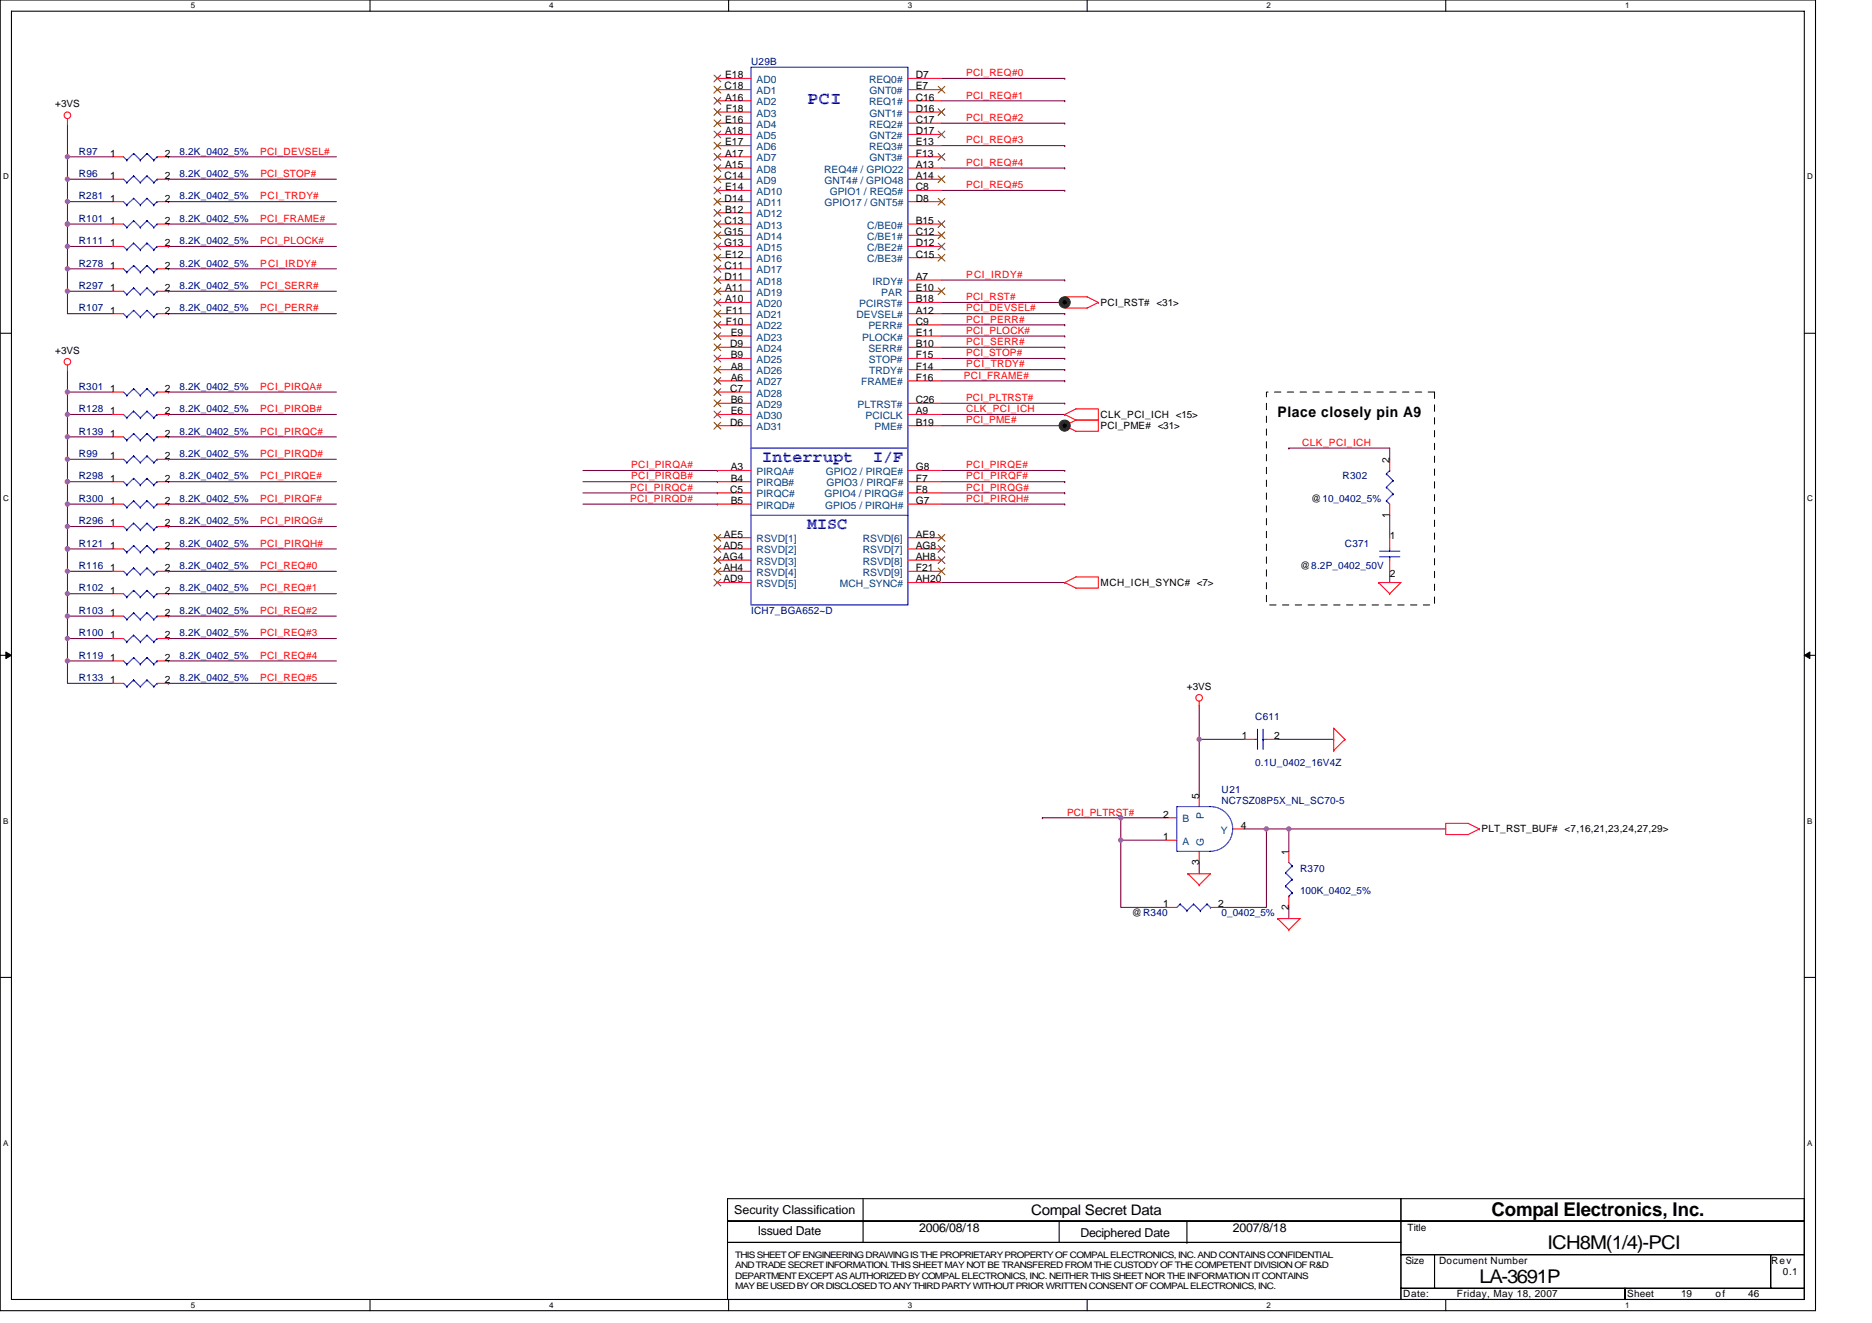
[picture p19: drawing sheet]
<svg xmlns="http://www.w3.org/2000/svg" width="297mm" height="210mm" viewBox="0 0 297 210" stroke-linecap="round" stroke-linejoin="round" font-family="sans-serif">
<defs><g id="words">
<g font-size="3">
<text x="236.7" y="193">Compal Electronics, Inc.</text>
<text x="234.7" y="203.6">LA-3691P</text>
<text x="245.6" y="198.3">ICH8M(1/4)-PCI</text>
</g>
<text font-size="2.8" fill="#00f" x="128.1" y="16.6">PCI</text>
<g font-size="2.6" fill="#00f">
<text x="120.9" y="73.3">Interrupt</text>
<text x="138.6" y="73.3">I/F</text>
<text x="128.1" y="84">MISC</text>
</g>
<g font-size="2.3">
<text x="202.7" y="66.1">Place closely pin A9</text>
<text x="163.6" y="192.8">Compal Secret Data</text>
</g>
<g font-size="1.9">
<text x="116.5" y="192.7">Security Classification</text>
<text x="120.2" y="196.1">Issued Date</text>
<text x="145.8" y="195.6">2006/08/18</text>
<text x="171.4" y="196.3">Deciphered Date</text>
<text x="195.6" y="195.6">2007/8/18</text>
</g>
<g font-size="1.6" fill="#000080">
<text x="119.2" y="10.3">U29B</text>
<text x="12.5" y="28.1">R96</text>
<text x="12.5" y="24.5">R97</text>
<text x="28.5" y="28.1">8.2K_0402_5%</text>
<text x="28.5" y="24.5">8.2K_0402_5%</text>
<text x="12.5" y="35.2">R101</text>
<text x="12.5" y="31.6">R281</text>
<text x="28.5" y="35.2">8.2K_0402_5%</text>
<text x="28.5" y="31.6">8.2K_0402_5%</text>
<text x="12.5" y="38.8">R111</text>
<text x="28.5" y="38.8">8.2K_0402_5%</text>
<text x="12.5" y="45.9">R297</text>
<text x="12.5" y="42.3">R278</text>
<text x="28.5" y="45.9">8.2K_0402_5%</text>
<text x="28.5" y="42.3">8.2K_0402_5%</text>
<text x="12.5" y="49.4">R107</text>
<text x="28.5" y="49.4">8.2K_0402_5%</text>
<text x="12.5" y="61.9">R301</text>
<text x="12.5" y="65.4">R128</text>
<text x="28.5" y="61.9">8.2K_0402_5%</text>
<text x="28.5" y="65.4">8.2K_0402_5%</text>
<text x="12.5" y="69">R139</text>
<text x="28.5" y="69">8.2K_0402_5%</text>
<text x="12.5" y="72.5">R99</text>
<text x="12.5" y="76.1">R298</text>
<text x="28.5" y="76.1">8.2K_0402_5%</text>
<text x="28.5" y="72.5">8.2K_0402_5%</text>
<text x="213" y="76.1">R302</text>
<text x="12.5" y="79.7">R300</text>
<text x="12.5" y="83.2">R296</text>
<text x="28.5" y="79.7">8.2K_0402_5%</text>
<text x="28.5" y="83.2">8.2K_0402_5%</text>
<text x="12.5" y="86.8">R121</text>
<text x="28.5" y="86.8">8.2K_0402_5%</text>
<text x="213.4" y="86.8">C371</text>
<text x="12.5" y="93.9">R102</text>
<text x="12.5" y="90.3">R116</text>
<text x="28.5" y="93.9">8.2K_0402_5%</text>
<text x="28.5" y="90.3">8.2K_0402_5%</text>
<text x="12.5" y="97.4">R103</text>
<text x="12.5" y="101">R100</text>
<text x="28.5" y="97.4">8.2K_0402_5%</text>
<text x="28.5" y="101">8.2K_0402_5%</text>
<text x="119.2" y="97.4">ICH7_BGA652~D</text>
<text x="12.5" y="104.5">R119</text>
<text x="28.5" y="104.5">8.2K_0402_5%</text>
<text x="12.5" y="108.1">R133</text>
<text x="28.5" y="108.1">8.2K_0402_5%</text>
<text x="199.2" y="114.3">C611</text>
<text x="193.8" y="125.9">U21</text>
<text x="199.2" y="121.6">0.1U_0402_16V4Z</text>
<text x="193.8" y="127.7">NC7SZ08P5X_NL_SC70-5</text>
<text x="206.3" y="138.3">R370</text>
<text x="206.3" y="141.9">100K_0402_5%</text>
<text x="193.8" y="145.4">0_0402_5%</text>
</g>
<g font-size="1.6">
<text x="8.8" y="17.1">+3VS</text>
<text x="115" y="14.2">C18</text>
<text x="115.1" y="12.4">E18</text>
<text x="115.1" y="16">A16</text>
<text x="115.2" y="17.8">F18</text>
<text x="145.3" y="12.4">D7</text>
<text x="145.3" y="16">C16</text>
<text x="145.3" y="14.2">E7</text>
<text x="145.3" y="17.8">D16</text>
<text x="115.1" y="19.5">E16</text>
<text x="115.1" y="21.3">A18</text>
<text x="115.1" y="23.1">E17</text>
<text x="145.3" y="19.5">C17</text>
<text x="145.3" y="23.1">E13</text>
<text x="145.3" y="21.3">D17</text>
<text x="17.5" y="28.4">1</text>
<text x="17.5" y="24.9">1</text>
<text x="26.2" y="28.4">2</text>
<text x="26.2" y="24.9">2</text>
<text x="115" y="28.4">C14</text>
<text x="115.1" y="24.9">A17</text>
<text x="115.1" y="26.6">A15</text>
<text x="145.3" y="26.6">A13</text>
<text x="145.3" y="24.9">F13</text>
<text x="145.3" y="28.4">A14</text>
<text x="17.5" y="35.5">1</text>
<text x="17.5" y="32">1</text>
<text x="26.2" y="35.5">2</text>
<text x="26.2" y="32">2</text>
<text x="115" y="32">D14</text>
<text x="115" y="35.5">C13</text>
<text x="115.1" y="30.2">E14</text>
<text x="115.1" y="33.8">B12</text>
<text x="145.3" y="30.2">C8</text>
<text x="145.3" y="35.5">B15</text>
<text x="145.3" y="32">D8</text>
<text x="17.5" y="39.1">1</text>
<text x="26.2" y="39.1">2</text>
<text x="114.9" y="37.3">G15</text>
<text x="114.9" y="39.1">G13</text>
<text x="115.1" y="40.9">E12</text>
<text x="145.3" y="37.3">C12</text>
<text x="145.3" y="39.1">D12</text>
<text x="145.3" y="40.9">C15</text>
<text x="17.5" y="46.2">1</text>
<text x="17.5" y="42.7">1</text>
<text x="26.2" y="46.2">2</text>
<text x="26.2" y="42.7">2</text>
<text x="115" y="42.7">C11</text>
<text x="115" y="44.4">D11</text>
<text x="115.1" y="46.2">A11</text>
<text x="115.1" y="48">A10</text>
<text x="145.3" y="46.2">E10</text>
<text x="145.3" y="48">B18</text>
<text x="145.3" y="44.4">A7</text>
<text x="17.5" y="49.8">1</text>
<text x="26.2" y="49.8">2</text>
<text x="115.2" y="49.8">F11</text>
<text x="115.2" y="51.5">F10</text>
<text x="115.9" y="53.3">E9</text>
<text x="145.3" y="53.3">E11</text>
<text x="145.3" y="49.8">A12</text>
<text x="145.3" y="51.5">C9</text>
<text x="174.6" y="48.5">PCI_RST# &lt;31&gt;</text>
<text x="8.8" y="56.2">+3VS</text>
<text x="115.9" y="55.1">D9</text>
<text x="115.9" y="56.9">B9</text>
<text x="115.9" y="58.7">A8</text>
<text x="145.3" y="58.7">F14</text>
<text x="145.3" y="55.1">B10</text>
<text x="145.3" y="56.9">F15</text>
<text x="17.5" y="62.2">1</text>
<text x="17.5" y="65.8">1</text>
<text x="26.2" y="62.2">2</text>
<text x="26.2" y="65.8">2</text>
<text x="115.9" y="62.2">C7</text>
<text x="115.9" y="60.4">A6</text>
<text x="115.9" y="64">B6</text>
<text x="115.9" y="65.8">E6</text>
<text x="145.3" y="64">C26</text>
<text x="145.3" y="60.4">F16</text>
<text x="145.3" y="65.8">A9</text>
<text x="17.5" y="69.3">1</text>
<text x="26.2" y="69.3">2</text>
<text x="115.9" y="67.5">D6</text>
<text x="145.3" y="67.5">B19</text>
<text x="174.6" y="68.1">PCI_PME# &lt;31&gt;</text>
<text x="174.6" y="66.3">CLK_PCI_ICH &lt;15&gt;</text>
<text x="17.5" y="72.9">1</text>
<text x="17.5" y="76.4">1</text>
<text x="26.2" y="72.9">2</text>
<text x="26.2" y="76.4">2</text>
<text x="115.9" y="74.7">A3</text>
<text x="115.9" y="76.4">B4</text>
<text x="145.3" y="74.7">G8</text>
<text x="145.3" y="76.4">F7</text>
<text x="220.5" y="73.4" transform="rotate(-90 220.5 73.4)">2</text>
<text x="17.5" y="80">1</text>
<text x="17.5" y="83.5">1</text>
<text x="26.2" y="80">2</text>
<text x="26.2" y="83.5">2</text>
<text x="115.9" y="78.2">C5</text>
<text x="115.9" y="80">B5</text>
<text x="145.3" y="78.2">F8</text>
<text x="145.3" y="80">G7</text>
<text x="208.1" y="79.7">@10_0402_5%</text>
<text x="220.5" y="82.2" transform="rotate(-90 220.5 82.2)">1</text>
<text x="17.5" y="87.1">1</text>
<text x="26.2" y="87.1">2</text>
<text x="114.7" y="88.9">AG4</text>
<text x="114.8" y="87.1">AD5</text>
<text x="114.9" y="85.3">AE5</text>
<text x="145.3" y="85.3">AE9</text>
<text x="145.3" y="87.1">AG8</text>
<text x="145.3" y="88.9">AH8</text>
<text x="220.5" y="85.5">1</text>
<text x="17.5" y="94.2">1</text>
<text x="17.5" y="90.7">1</text>
<text x="26.2" y="94.2">2</text>
<text x="26.2" y="90.7">2</text>
<text x="114.8" y="90.7">AH4</text>
<text x="114.8" y="92.4">AD9</text>
<text x="145.3" y="92.4">AH20</text>
<text x="145.3" y="90.7">F21</text>
<text x="174.6" y="93">MCH_ICH_SYNC# &lt;7&gt;</text>
<text x="206.3" y="90.3">@8.2P_0402_50V</text>
<text x="220.5" y="91.6">2</text>
<text x="17.5" y="97.8">1</text>
<text x="17.5" y="101.3">1</text>
<text x="26.2" y="97.8">2</text>
<text x="26.2" y="101.3">2</text>
<text x="17.5" y="104.9">1</text>
<text x="26.2" y="104.9">2</text>
<text x="17.5" y="108.4">1</text>
<text x="26.2" y="108.4">2</text>
<text x="188.3" y="109.5">+3VS</text>
<text x="197" y="117.3">1</text>
<text x="202.2" y="117.3">2</text>
<text x="184.6" y="129.8">2</text>
<text x="190.3" y="126.8" transform="rotate(-90 190.3 126.8)">5</text>
<text x="196.9" y="131.6">4</text>
<text x="184.6" y="133.3">1</text>
<text x="190.3" y="137.3" transform="rotate(-90 190.3 137.3)">3</text>
<text x="204.5" y="135.7" transform="rotate(-90 204.5 135.7)">1</text>
<text x="235.1" y="132.1">PLT_RST_BUF# &lt;7,16,21,23,24,27,29&gt;</text>
<text x="184.6" y="144">1</text>
<text x="193.3" y="144">2</text>
<text x="179.6" y="145.4">@R340</text>
<text x="204.5" y="144.4" transform="rotate(-90 204.5 144.4)">2</text>
<text x="223.3" y="195.4">Title</text>
<text x="223" y="200.6">Size</text>
<text x="228.3" y="200.6">Document Number</text>
<text x="281" y="200.6">Rev</text>
<text x="282.9" y="202.3">0.1</text>
<text x="222.6" y="205.9">Date:</text>
<text x="231.2" y="205.9">Friday, May 18, 2007</text>
<text x="258.2" y="205.9">Sheet</text>
<text x="266.7" y="205.9">19</text>
<text x="272.2" y="205.9">of</text>
<text x="277.4" y="205.9">46</text>
</g>
<g font-size="1.6" fill="#004080">
<text x="120.1" y="13.2">AD0</text>
<text x="120.1" y="14.9">AD1</text>
<text x="120.1" y="16.7">AD2</text>
<text x="137.9" y="13.2">REQ0#</text>
<text x="137.9" y="16.7">REQ1#</text>
<text x="138" y="14.9">GNT0#</text>
<text x="120.1" y="18.5">AD3</text>
<text x="120.1" y="20.3">AD4</text>
<text x="120.1" y="22.1">AD5</text>
<text x="120.1" y="23.8">AD6</text>
<text x="137.9" y="20.3">REQ2#</text>
<text x="137.9" y="23.8">REQ3#</text>
<text x="138" y="18.5">GNT1#</text>
<text x="138" y="22.1">GNT2#</text>
<text x="120.1" y="25.6">AD7</text>
<text x="120.1" y="27.4">AD8</text>
<text x="120.1" y="29.2">AD9</text>
<text x="130.8" y="27.4">REQ4# / GPIO22</text>
<text x="130.8" y="29.2">GNT4# / GPIO48</text>
<text x="138" y="25.6">GNT3#</text>
<text x="120.1" y="30.9">AD10</text>
<text x="120.1" y="32.7">AD11</text>
<text x="120.1" y="34.5">AD12</text>
<text x="130.8" y="32.7">GPIO17 / GNT5#</text>
<text x="131.7" y="30.9">GPIO1 / REQ5#</text>
<text x="120.1" y="36.3">AD13</text>
<text x="120.1" y="38.1">AD14</text>
<text x="120.1" y="39.8">AD15</text>
<text x="120.1" y="41.6">AD16</text>
<text x="137.6" y="36.3">C/BE0#</text>
<text x="137.6" y="38.1">C/BE1#</text>
<text x="137.6" y="39.8">C/BE2#</text>
<text x="137.6" y="41.6">C/BE3#</text>
<text x="120.1" y="43.4">AD17</text>
<text x="120.1" y="45.2">AD18</text>
<text x="120.1" y="46.9">AD19</text>
<text x="138.5" y="45.2">IRDY#</text>
<text x="139.8" y="46.9">PAR</text>
<text x="120.1" y="48.7">AD20</text>
<text x="120.1" y="50.5">AD21</text>
<text x="120.1" y="52.3">AD22</text>
<text x="135.9" y="50.5">DEVSEL#</text>
<text x="136.4" y="48.7">PCIRST#</text>
<text x="137.8" y="52.3">PERR#</text>
<text x="120.1" y="54.1">AD23</text>
<text x="120.1" y="55.8">AD24</text>
<text x="120.1" y="57.6">AD25</text>
<text x="120.1" y="59.4">AD26</text>
<text x="136.8" y="54.1">PLOCK#</text>
<text x="137.8" y="55.8">SERR#</text>
<text x="137.9" y="57.6">STOP#</text>
<text x="137.9" y="59.4">TRDY#</text>
<text x="120.1" y="61.2">AD27</text>
<text x="120.1" y="62.9">AD28</text>
<text x="120.1" y="64.7">AD29</text>
<text x="136.1" y="64.7">PLTRST#</text>
<text x="136.6" y="61.2">FRAME#</text>
<text x="120.1" y="66.5">AD30</text>
<text x="120.1" y="68.3">AD31</text>
<text x="137.3" y="66.5">PCICLK</text>
<text x="138.8" y="68.3">PME#</text>
<text x="120.1" y="75.4">PIRQA#</text>
<text x="120.1" y="77.2">PIRQB#</text>
<text x="131" y="75.4">GPIO2 / PIRQE#</text>
<text x="131.1" y="77.2">GPIO3 / PIRQF#</text>
<text x="120.1" y="79">PIRQC#</text>
<text x="120.1" y="80.7">PIRQD#</text>
<text x="130.8" y="79">GPIO4 / PIRQG#</text>
<text x="130.9" y="80.7">GPIO5 / PIRQH#</text>
<text x="120.1" y="87.8">RSVD[2]</text>
<text x="120.1" y="89.6">RSVD[3]</text>
<text x="120.1" y="86.1">RSVD[1]</text>
<text x="136.9" y="86.1">RSVD[6]</text>
<text x="136.9" y="87.8">RSVD[7]</text>
<text x="136.9" y="89.6">RSVD[8]</text>
<text x="120.1" y="91.4">RSVD[4]</text>
<text x="120.1" y="93.2">RSVD[5]</text>
<text x="133.3" y="93.2">MCH_SYNC#</text>
<text x="136.9" y="91.4">RSVD[9]</text>
<text x="187.6" y="130.5">B</text>
<text x="191" y="130" transform="rotate(-90 191 130)">P</text>
<text x="187.6" y="134.1">A</text>
<text x="191" y="134.2" transform="rotate(-90 191 134.2)">G</text>
<text x="193.7" y="132.3">Y</text>
</g>
<g font-size="1.6" fill="#f00">
<text x="153.3" y="15.6">PCI_REQ#1</text>
<text x="153.3" y="12.1">PCI_REQ#0</text>
<text x="153.3" y="22.8">PCI_REQ#3</text>
<text x="153.3" y="19.2">PCI_REQ#2</text>
<text x="41.3" y="24.5">PCI_DEVSEL#</text>
<text x="41.3" y="28.1">PCI_STOP#</text>
<text x="153.3" y="29.9">PCI_REQ#5</text>
<text x="153.3" y="26.3">PCI_REQ#4</text>
<text x="41.3" y="31.6">PCI_TRDY#</text>
<text x="41.3" y="35.2">PCI_FRAME#</text>
<text x="41.3" y="38.8">PCI_PLOCK#</text>
<text x="41.3" y="42.3">PCI_IRDY#</text>
<text x="41.3" y="45.9">PCI_SERR#</text>
<text x="153.3" y="44.1">PCI_IRDY#</text>
<text x="153.3" y="47.6">PCI_RST#</text>
<text x="41.3" y="49.4">PCI_PERR#</text>
<text x="153.3" y="49.4">PCI_DEVSEL#</text>
<text x="153.3" y="51.2">PCI_PERR#</text>
<text x="153.3" y="53">PCI_PLOCK#</text>
<text x="153.3" y="54.8">PCI_SERR#</text>
<text x="153.3" y="58.3">PCI_TRDY#</text>
<text x="153.3" y="56.5">PCI_STOP#</text>
<text x="41.3" y="61.9">PCI_PIRQA#</text>
<text x="41.3" y="65.4">PCI_PIRQB#</text>
<text x="152.9" y="60.1">PCI_FRAME#</text>
<text x="153.3" y="63.6">PCI_PLTRST#</text>
<text x="153.3" y="65.4">CLK_PCI_ICH</text>
<text x="41.3" y="69">PCI_PIRQC#</text>
<text x="153.3" y="67.2">PCI_PME#</text>
<text x="206.6" y="70.8">CLK_PCI_ICH</text>
<text x="41.3" y="72.5">PCI_PIRQD#</text>
<text x="41.3" y="76.1">PCI_PIRQE#</text>
<text x="100" y="77.9">PCI_PIRQC#</text>
<text x="100.1" y="76.1">PCI_PIRQB#</text>
<text x="100.1" y="74.3">PCI_PIRQA#</text>
<text x="153.3" y="77.9">PCI_PIRQG#</text>
<text x="153.3" y="76.1">PCI_PIRQF#</text>
<text x="153.3" y="74.3">PCI_PIRQE#</text>
<text x="41.3" y="83.2">PCI_PIRQG#</text>
<text x="41.3" y="79.7">PCI_PIRQF#</text>
<text x="100" y="79.7">PCI_PIRQD#</text>
<text x="153.3" y="79.7">PCI_PIRQH#</text>
<text x="41.3" y="86.8">PCI_PIRQH#</text>
<text x="41.3" y="90.3">PCI_REQ#0</text>
<text x="41.3" y="93.9">PCI_REQ#1</text>
<text x="41.3" y="97.4">PCI_REQ#2</text>
<text x="41.3" y="101">PCI_REQ#3</text>
<text x="41.3" y="104.5">PCI_REQ#4</text>
<text x="41.3" y="108.1">PCI_REQ#5</text>
<text x="169.3" y="129.4">PCI_PLTRST#</text>
</g>
<g font-size="1.4">
<text x="116.7" y="199.7">THIS SHEET OF ENGINEERING DRAWING IS THE PROPRIETARY PROPERTY OF COMPAL ELECTRONICS, INC. AND CONTAINS CONFIDENTIAL</text>
<text x="116.7" y="201.3">AND TRADE SECRET INFORMATION. THIS SHEET MAY NOT BE TRANSFERED FROM THE CUSTODY OF THE COMPETENT DIVISION OF R&amp;D</text>
<text x="116.7" y="202.9">DEPARTMENT EXCEPT AS AUTHORIZED BY COMPAL ELECTRONICS, INC. NEITHER THIS SHEET NOR THE INFORMATION IT CONTAINS</text>
<text x="116.7" y="204.6">MAY BE USED BY OR DISCLOSED TO ANY THIRD PARTY WITHOUT PRIOR WRITTEN CONSENT OFCOMPAL ELECTRONICS, INC.</text>
</g>
<g font-size="1.3">
<text x="30.3" y="1.3">5</text>
<text x="87.2" y="1.3">4</text>
<text x="144.1" y="1.3">3</text>
<text x="201" y="1.3">2</text>
<text x="257.8" y="1.3">1</text>
<text x=".5" y="28.5">D</text>
<text x="286.7" y="28.5">D</text>
<text x=".5" y="79.6">C</text>
<text x="286.7" y="79.6">C</text>
<text x=".5" y="130.7">B</text>
<text x="286.7" y="130.7">B</text>
<text x=".5" y="181.8">A</text>
<text x="286.7" y="181.8">A</text>
<text x="30.3" y="207.6">5</text>
<text x="87.2" y="207.6">4</text>
<text x="144.1" y="207.6">3</text>
<text x="201" y="207.6">2</text>
<text x="257.8" y="207.6">1</text>
</g>
</g></defs>
<path d="M0 0h288.1v208h-288.1zM1.8 1.8h284.5v204.4h-284.5z" fill="none" stroke="#000" stroke-width=".17"/>
<g fill="#fff">
<path d="M30.3 .2h.7v1.4h-.7z"/>
<path d="M30.3 206.4h.7v1.5h-.7z"/>
</g>
<path d="M58.7 0v1.8M58.7 206.2v1.8" fill="none" stroke="#000" stroke-width=".17"/>
<g fill="#fff">
<path d="M87.2 .2h.7v1.4h-.7z"/>
<path d="M87.2 206.4h.7v1.5h-.7z"/>
</g>
<path d="M115.6 0v1.8M115.6 206.2v1.8" fill="none" stroke="#000" stroke-width=".17"/>
<g fill="#fff">
<path d="M144.1 .2h.7v1.4h-.7z"/>
<path d="M144.1 206.4h.7v1.5h-.7z"/>
</g>
<path d="M172.5 0v1.8M172.5 206.2v1.8" fill="none" stroke="#000" stroke-width=".17"/>
<g fill="#fff">
<path d="M201 .2h.7v1.4h-.7z"/>
<path d="M201 206.4h.7v1.5h-.7z"/>
</g>
<path d="M229.4 0v1.8M229.4 206.2v1.8" fill="none" stroke="#000" stroke-width=".17"/>
<g fill="#fff">
<path d="M257.8 .2h.7v1.4h-.7z"/>
<path d="M257.8 206.4h.7v1.5h-.7z"/>
<path d="M.5 27.3h.9v1.4h-.9z"/>
<path d="M286.7 27.3h1v1.4h-1z"/>
<path d="M.5 78.4h.9v1.5h-.9z"/>
<path d="M286.7 78.4h1v1.5h-1z"/>
</g>
<path d="M0 52.9h1.8M286.3 52.9h1.8" fill="none" stroke="#000" stroke-width=".17"/>
<g fill="#fff">
<path d="M.5 129.6h.8v1.4h-.8z"/>
<path d="M286.7 129.6h.9v1.4h-.9z"/>
</g>
<path d="M0 104h1.8M286.3 104h1.8" fill="none" stroke="#000" stroke-width=".17"/>
<path d="M.9 103.5l.9 .5-.9 .5zM286.3 104l.9-.5v1z" fill="#000" stroke="#000" stroke-width=".16"/>
<g fill="#fff">
<path d="M.5 180.7h.8v1.4h-.8z"/>
<path d="M286.7 180.7h.9v1.4h-.9z"/>
</g>
<g fill="none" stroke="#000" stroke-width=".17">
<path d="M0 155.1h1.8M286.3 155.1h1.8M115.4 190.2h106.9v3.6h-106.9zM115.4 193.8h106.9v3.4h-106.9zM115.4 197.2h106.9v9h-106.9zM136.9 193.8h.1M136.9 193.8v3.4M136.9 190.2v3.6M168.1 193.8v3.4M188.3 197.2h.1M188.3 193.8v3.4M222.3 190.2h64v3.6h-64z"/>
<path d="M222.3 193.8h64v5.3h-64zM222.3 199.1h5.3v5.4h-5.3zM227.6 199.1h53.4v5.4h-53.4zM281 199.1h5.3v5.4h-5.3zM222.3 204.5h35.5v1.7h-35.5zM257.8 204.5h28.5v1.7h-28.5z"/>
</g>
<g fill="none" stroke="#800040" stroke-width=".17">
<path d="M10.7 19.6v5.3M149.4 16h19.5M149.4 19.6h19.5M149.4 12.4h19.5M168.9 16h.1M168.9 19.6h.1M168.9 12.4h.1M10.7 24.9h7.1M10.7 35.6h7.1M10.7 39.1h7.1M10.7 28.4v3.6M10.7 32h7.1"/>
<path d="M10.7 24.9v3.5M10.7 28.4h7.1M10.7 32v3.6M10.7 35.6v3.5M10.7 39.1v3.6M26.7 32h.1M26.7 24.9h.1M26.7 28.4h.1M26.7 35.6h.1M26.7 39.1h.1M26.7 32h26.7M26.7 24.9h26.7"/>
<path d="M26.7 28.4h26.7M26.7 35.6h26.7M26.7 39.1h26.7M149.4 23.1h19.5M149.4 30.2h19.5M149.4 26.7h19.5M168.9 23.1h.1M168.9 30.2h.1M168.9 26.7h.1M10.7 46.2h7.1M10.7 58.7v3.5M10.7 46.2v3.6h7.1"/>
<path d="M10.7 42.7h7.1M10.7 42.7v3.5M26.7 42.7h.1M26.7 46.2h.1M26.7 49.8h.1M26.7 42.7h26.7M26.7 46.2h26.7M26.7 49.8h26.7M149.4 49.8h19.5M149.4 55.1h19.5M149.4 58.7h19.5M149.4 51.6h19.5"/>
<path d="M149.4 56.9h19.5M149.4 44.4h19.5M149.4 48h19.5M149.4 53.3h19.5M168.9 55.1h.1M168.9 49.8h.1M168.9 58.7h.1M168.9 51.6h.1M168.9 56.9h.1M168.9 44.4h.1M168.9 48h.1M168.9 53.3h.1"/>
<path d="M10.7 69.3h7.1M10.7 72.9v3.6M10.7 65.8h7.1M10.7 62.2h7.1M10.7 72.9h7.1M10.7 76.5h7.1M10.7 69.3v3.6M10.7 65.8v3.5M10.7 62.2v3.6M10.7 76.5v3.5M26.7 69.3h.1M26.7 62.2h.1"/>
<path d="M26.7 65.8h.1M26.7 72.9h.1M26.7 76.5h.1M26.7 69.3h26.7M26.7 62.2h26.7M26.7 65.8h26.7M26.7 72.9h26.7M26.7 76.5h26.7M92.5 76.5h21.3M92.5 78.2h21.3M92.5 74.7h21.3M113.8 76.5h.1"/>
<path d="M113.8 78.2h.1M113.8 74.7h.1M149.4 65.8h19.5M149.4 76.5h19.5M149.4 78.2h19.5M149.4 74.7h19.5M149.4 64h19.5M149.4 67.6h19.5M149.4 60.5h19.5M168.9 78.2h.1M168.9 76.5h.1M168.9 74.7h.1"/>
<path d="M168.9 64h.1M168.9 67.6h.1M168.9 65.8h.1M168.9 60.5h.1M204.5 71.1h.1M204.5 71.1h16v1.8M10.7 87.1h7.1M10.7 94.2h7.1M10.7 80h7.1M10.7 97.8h7.1M10.7 83.6h7.1M10.7 90.7h7.1"/>
<path d="M10.7 87.1v3.6M10.7 83.6v3.5M10.7 97.8v3.5M10.7 80v3.6M10.7 90.7v3.5M10.7 94.2v3.6M26.7 87.1h.1M26.7 83.6h.1M26.7 80h.1M26.7 90.7h.1M26.7 97.8h.1M26.7 94.2h.1"/>
<path d="M26.7 87.1h26.7M26.7 83.6h26.7M26.7 80h26.7M26.7 90.7h26.7M26.7 97.8h26.7M26.7 94.2h26.7M92.5 80h21.3M113.8 80h.1M149.4 92.5h19.5M149.4 80h19.5M168.9 80h.1M220.5 81.8v3.5"/>
<path d="M220.5 90.7v1.8M10.7 101.3h7.1M10.7 104.9h7.1M10.7 101.3v7.2h7.1M26.7 101.3h.1M26.7 104.9h.1M26.7 108.5h.1M26.7 101.3h26.7M26.7 104.9h26.7M26.7 108.5h26.7M190.3 117.3v8.9M190.3 112v5.3h7.1"/>
<path d="M202.7 117.3h8.9M211.6 117.3h.1M165.4 129.8h.1M165.4 129.8h12.4M177.8 129.8h7.2M177.8 133.3h7.2M177.8 129.8v3.5M177.8 133.3v10.7h7.2M190.3 136.9v1.8M197.4 131.6h3.6v12.4h-7.2M201 131.6h3.5v3.5M204.5 131.6h24.9"/>
<path d="M204.5 144v1.8"/>
</g>
<g fill="none" stroke="#f00" stroke-width=".17">
<path d="M10.7 19.6h.1M10.7 18.8v.8M113.8 12.4h5.4M113.8 14.2h5.4M113.8 16h5.4M113.8 17.8h5.4M113.8 19.6h5.4M144.1 12.4h5.3M144.1 14.2h5.3M144.1 16h5.3M144.1 17.8h5.3M144.1 19.6h5.3"/>
<path d="M17.8 35.6h1.8M17.8 28.4h1.8M17.8 39.1h1.8M17.8 32h1.8M17.8 24.9h1.8M24.9 35.6h1.8M24.9 28.4h1.8M24.9 39.1h1.8M24.9 32h1.8M24.9 24.9h1.8M113.8 35.6h5.4M113.8 28.4h5.4"/>
<path d="M113.8 39.1h5.4M113.8 32h5.4M113.8 24.9h5.4M113.8 37.3h5.4M113.8 21.3h5.4M113.8 23.1h5.4M113.8 26.7h5.4M113.8 30.2h5.4M113.8 33.8h5.4M144.1 35.6h5.3M144.1 28.4h5.3M144.1 39.1h5.3"/>
<path d="M144.1 32h5.3M144.1 24.9h5.3M144.1 37.3h5.3M144.1 21.3h5.3M144.1 23.1h5.3M144.1 26.7h5.3M144.1 30.2h5.3M10.7 58.7h.1M10.7 58v.7M17.8 46.2h1.8M17.8 42.7h1.8M17.8 49.8h1.8"/>
<path d="M24.9 46.2h1.8M24.9 42.7h1.8M24.9 49.8h1.8M113.8 46.2h5.4M113.8 42.7h5.4M113.8 49.8h5.4M113.8 58.7h5.4M113.8 56.9h5.4M113.8 40.9h5.4M113.8 44.4h5.4M113.8 48h5.4M113.8 51.6h5.4"/>
<path d="M113.8 53.3h5.4M113.8 55.1h5.4M144.1 46.2h5.3M144.1 49.8h5.3M144.1 58.7h5.3M144.1 56.9h5.3M144.1 40.9h5.3M144.1 44.4h5.3M144.1 48h5.3M144.1 51.6h5.3M144.1 53.3h5.3M144.1 55.1h5.3"/>
<path d="M168.9 47.1h3.6l1.8 .9-1.8 .9h-3.6zM174.3 48h.1M17.8 72.9h1.8M17.8 69.3h1.8M17.8 62.2h1.8M17.8 65.8h1.8M17.8 76.5h1.8M24.9 72.9h1.8M24.9 69.3h1.8M24.9 62.2h1.8M24.9 65.8h1.8M24.9 76.5h1.8"/>
<path d="M113.8 62.2h5.4M113.8 65.8h5.4M113.8 76.5h5.4M113.8 60.5h5.4M113.8 74.7h5.4M113.8 78.2h5.4M113.8 64h5.4M113.8 67.6h5.4M144.1 65.8h5.3M144.1 76.5h5.3M144.1 60.5h5.3M144.1 74.7h5.3"/>
<path d="M144.1 78.2h5.3M144.1 64h5.3M144.1 67.6h5.3M168.9 67.6h.1M168.9 65.8l1.8-.9h3.6v1.8h-3.6M168.9 65.8h.1M168.9 65.8l1.8 .9M170.7 66.7h3.6v1.8h-3.6l-1.8-.9M170.7 66.7l-1.8 .9M220.5 72.9v1.8M17.8 94.2h1.8M17.8 87.1h1.8"/>
<path d="M17.8 80h1.8M17.8 90.7h1.8M17.8 97.8h1.8M17.8 83.6h1.8M24.9 94.2h1.8M24.9 87.1h1.8M24.9 80h1.8M24.9 90.7h1.8M24.9 97.8h1.8M24.9 83.6h1.8M113.8 87.1h5.4M113.8 80h5.4"/>
<path d="M113.8 90.7h5.4M113.8 92.5h5.4M113.8 88.9h5.4M113.8 85.3h5.4M144.1 87.1h5.3M144.1 80h5.3M144.1 90.7h5.3M144.1 92.5h5.3M144.1 88.9h5.3M144.1 85.3h5.3M168.9 92.5l1.8-.9h3.6v1.7h-3.6zM168.9 92.5h.1"/>
<path d="M218.7 92.5h3.6l-1.8 1.7M218.7 92.5h.1M218.7 92.5l1.8 1.7M220.5 94.2h.1M220.5 80v1.8M220.5 85.3v1.8M220.5 88.9v1.8M17.8 101.3h1.8M17.8 104.9h1.8M17.8 108.5h1.8M24.9 101.3h1.8M24.9 104.9h1.8"/>
<path d="M24.9 108.5h1.8M190.3 112h.1M190.3 111.3v.7M197.4 117.3h1.8M201 117.3h1.7M211.6 119.1h.1M213.4 117.3l-1.8-1.7v3.5M213.4 117.3h.1M213.4 117.3l-1.8 1.8M185 129.8h1.7M185 133.3h1.7M188.5 138.7h3.6l-1.8 1.8"/>
<path d="M188.5 138.7h.1M188.5 138.7l1.8 1.8M190.3 126.2v1.8M190.3 135.1v1.8M195.6 131.6h1.8M204.5 135.1v1.8M229.4 130.7h3.6l1.7 .9-1.7 .9h-3.6zM234.7 131.6h.1M185 144h1.7M190.3 140.5h.1M192.1 144h1.7M202.7 145.8h3.6l-1.8 1.8"/>
<path d="M202.7 145.8h.1M202.7 145.8l1.8 1.8M204.5 147.6h.1M204.5 142.2v1.8"/>
<circle cx="10.7" cy="18.3" r=".52"/>
<circle cx="10.7" cy="57.4" r=".52"/>
<circle cx="190.3" cy="110.8" r=".52"/>
</g>
<g fill="#008000" stroke="#008000" stroke-width=".17">
<circle cx="168.9" cy="48" r=".88"/>
<circle cx="168.9" cy="67.6" r=".88"/>
</g>
<g fill="#000" stroke="#008000" stroke-width=".17">
<circle cx="168.9" cy="48" r=".43"/>
<circle cx="168.9" cy="67.6" r=".43"/>
</g>
<path d="M201 62.2h26.6v33.8h-26.6z" fill="none" stroke="#000" stroke-width=".16" stroke-dasharray="1 1 1 1 1 1 1 1"/>
<g fill="none" stroke="#00f" stroke-width=".17">
<path d="M119.2 10.7h24.9v85.3h-24.9zM19.6 35.6l.5 .5M19.6 28.4l.5 .6M19.6 39.1l.5 .5M19.6 32l.5 .5M19.6 24.9l.5 .5M20.1 36.1h.1M20.1 29h.1M20.1 39.6h.1M20.1 32.5h.1M20.1 25.4h.1M21.2 35h.1"/>
<path d="M21.2 27.9h.1M21.2 38.6h.1M21.2 31.5h.1M21.2 24.4h.1M21.2 35l-1.1 1.1M21.2 35l1.1 1.1M21.2 27.9l-1.1 1.1M21.2 27.9l1.1 1.1M21.2 38.6l-1.1 1M21.2 38.6l1.1 1M21.2 31.5l-1.1 1M21.2 31.5l1.1 1"/>
<path d="M21.2 24.4l-1.1 1M21.2 24.4l1.1 1M22.3 36.1h.1M22.3 29h.1M22.3 39.6h.1M22.3 32.5h.1M22.3 25.4h.1M23.3 35h.1M23.3 27.9h.1M23.3 38.6h.1M23.3 31.5h.1M23.3 24.4h.1"/>
<path d="M23.3 35l-1 1.1M23.3 35l1.1 1.1M23.3 27.9l-1 1.1M23.3 27.9l1.1 1.1M23.3 38.6l-1 1M23.3 38.6l1.1 1M23.3 31.5l-1 1M23.3 31.5l1.1 1M23.3 24.4l-1 1M23.3 24.4l1.1 1M24.4 36.1h.1M24.4 29h.1"/>
<path d="M24.4 39.6h.1M24.4 32.5h.1M24.4 25.4h.1M24.9 35.6h.1M24.9 28.4h.1M24.9 39.1h.1M24.9 32h.1M24.9 24.9h.1M24.9 35.6l-.5 .5M24.9 28.4l-.5 .6M24.9 39.1l-.5 .5M24.9 32l-.5 .5"/>
<path d="M24.9 24.9l-.5 .5M19.6 46.2l.5 .6M19.6 42.7l.5 .5M19.6 49.8l.5 .5M20.1 46.8h.1M20.1 43.2h.1M20.1 50.3h.1M21.2 45.7h.1M21.2 42.1h.1M21.2 49.3h.1M21.2 45.7l-1.1 1.1M21.2 45.7l1.1 1.1"/>
<path d="M21.2 42.1l-1.1 1.1M21.2 42.1l1.1 1.1M21.2 49.3l-1.1 1M21.2 49.3l1.1 1M22.3 46.8h.1M22.3 43.2h.1M22.3 50.3h.1M23.3 45.7h.1M23.3 42.1h.1M23.3 49.3h.1M23.3 45.7l-1 1.1M23.3 45.7l1.1 1.1"/>
<path d="M23.3 42.1l-1 1.1M23.3 42.1l1.1 1.1M23.3 49.3l-1 1M23.3 49.3l1.1 1M24.4 46.8h.1M24.4 43.2h.1M24.4 50.3h.1M24.9 46.2h.1M24.9 42.7h.1M24.9 49.8h.1M24.9 46.2l-.5 .6M24.9 42.7l-.5 .5"/>
<path d="M24.9 49.8l-.5 .5M19.6 72.9l.5 .5M19.6 69.3l.5 .6M19.6 62.2l.5 .6M19.6 65.8l.5 .5M19.6 76.5l.5 .5M20.1 73.4h.1M20.1 69.9h.1M20.1 62.8h.1M20.1 66.3h.1M20.1 77h.1M21.2 72.4h.1"/>
<path d="M21.2 68.8h.1M21.2 79.5h.1M21.2 61.7h.1M21.2 65.3h.1M21.2 75.9h.1M21.2 72.4l-1.1 1M21.2 72.4l1.1 1M21.2 68.8l-1.1 1.1M21.2 68.8l1.1 1.1M21.2 79.5l-1.1 1M21.2 79.5l1.1 1M21.2 61.7l-1.1 1.1"/>
<path d="M21.2 61.7l1.1 1.1M21.2 65.3l-1.1 1M21.2 65.3l1.1 1M21.2 75.9l-1.1 1.1M21.2 75.9l1.1 1.1M22.3 73.4h.1M22.3 69.9h.1M22.3 62.8h.1M22.3 66.3h.1M22.3 77h.1M23.3 72.4h.1M23.3 68.8h.1"/>
<path d="M23.3 79.5h.1M23.3 61.7h.1M23.3 65.3h.1M23.3 75.9h.1M23.3 72.4l-1 1M23.3 72.4l1.1 1M23.3 68.8l-1 1.1M23.3 68.8l1.1 1.1M23.3 79.5l-1 1M23.3 79.5l1.1 1M23.3 61.7l-1 1.1M23.3 61.7l1.1 1.1"/>
<path d="M23.3 65.3l-1 1M23.3 65.3l1.1 1M23.3 75.9l-1 1.1M23.3 75.9l1.1 1.1M24.4 73.4h.1M24.4 69.9h.1M24.4 62.8h.1M24.4 66.3h.1M24.4 77h.1M24.9 72.9h.1M24.9 69.3h.1M24.9 62.2h.1"/>
<path d="M24.9 65.8h.1M24.9 76.5h.1M24.9 72.9l-.5 .5M24.9 69.3l-.5 .6M24.9 62.2l-.5 .6M24.9 65.8l-.5 .5M24.9 76.5l-.5 .5M119.2 71.1h24.9M220 79.5h.1M220 77.3h.1M220 75.2h.1M220 79.5l.5 .5"/>
<path d="M220 77.3l1 1.1M220 75.2l1 1.1M220.5 74.7h.1M220.5 74.7l-.5 .5M221 78.4h.1M221 76.3h.1M221 78.4l-1 1.1M221 76.3l-1 1M19.6 94.2l.5 .6M19.6 87.1l.5 .6M19.6 80l.5 .5M19.6 90.7l.5 .5"/>
<path d="M19.6 97.8l.5 .5M19.6 83.6l.5 .5M20.1 94.8h.1M20.1 87.7h.1M20.1 80.5h.1M20.1 91.2h.1M20.1 98.3h.1M20.1 84.1h.1M21.2 93.7h.1M21.2 86.6h.1M21.2 90.1h.1M21.2 97.3h.1"/>
<path d="M21.2 83h.1M21.2 93.7l-1.1 1.1M21.2 93.7l1.1 1.1M21.2 86.6l-1.1 1.1M21.2 86.6l1.1 1.1M21.2 90.1l-1.1 1.1M21.2 90.1l1.1 1.1M21.2 97.3l-1.1 1M21.2 97.3l1.1 1M21.2 83l-1.1 1.1M21.2 83l1.1 1.1M22.3 94.8h.1"/>
<path d="M22.3 87.7h.1M22.3 80.5h.1M22.3 91.2h.1M22.3 98.3h.1M22.3 84.1h.1M23.3 93.7h.1M23.3 86.6h.1M23.3 90.1h.1M23.3 97.3h.1M23.3 83h.1M23.3 93.7l-1 1.1M23.3 93.7l1.1 1.1"/>
<path d="M23.3 86.6l-1 1.1M23.3 86.6l1.1 1.1M23.3 90.1l-1 1.1M23.3 90.1l1.1 1.1M23.3 97.3l-1 1M23.3 97.3l1.1 1M23.3 83l-1 1.1M23.3 83l1.1 1.1M24.4 94.8h.1M24.4 87.7h.1M24.4 80.5h.1M24.4 91.2h.1"/>
<path d="M24.4 98.3h.1M24.4 84.1h.1M24.9 94.2h.1M24.9 87.1h.1M24.9 80h.1M24.9 90.7h.1M24.9 97.8h.1M24.9 83.6h.1M24.9 94.2l-.5 .6M24.9 87.1l-.5 .6M24.9 80l-.5 .5M24.9 90.7l-.5 .5"/>
<path d="M24.9 97.8l-.5 .5M24.9 83.6l-.5 .5M119.2 81.8h24.9M144.1 81.8h.1M218.9 88.4h3.2M218.9 87.5h3.2M220.5 87.1v.4M220.5 88.4h.1M220.5 88.4v.5M19.6 101.3l.5 .6M19.6 104.9l.5 .5M19.6 108.5l.5 .5"/>
<path d="M20.1 101.9h.1M20.1 105.4h.1M20.1 109h.1M21.2 100.8h.1M21.2 104.4h.1M21.2 107.9h.1M21.2 100.8l-1.1 1.1M21.2 100.8l1.1 1.1M21.2 104.4l-1.1 1M21.2 104.4l1.1 1M21.2 107.9l-1.1 1.1M21.2 107.9l1.1 1.1"/>
<path d="M22.3 101.9h.1M22.3 105.4h.1M22.3 109h.1M23.3 100.8h.1M23.3 104.4h.1M23.3 107.9h.1M23.3 100.8l-1 1.1M23.3 100.8l1.1 1.1M23.3 104.4l-1 1M23.3 104.4l1.1 1M23.3 107.9l-1 1.1M23.3 107.9l1.1 1.1"/>
<path d="M24.4 101.9h.1M24.4 105.4h.1M24.4 109h.1M24.9 101.3h.1M24.9 104.9h.1M24.9 108.5h.1M24.9 101.3l-.5 .6M24.9 104.9l-.5 .5M24.9 108.5l-.5 .5M199.2 117.3h.3M199.5 115.7v3.3M200.4 115.7v3.3"/>
<path d="M200.4 117.3h.1M200.4 117.3h.6M192 128a3.5 3.5 0 0 1 3.6 3.6 3.5 3.5 0 0 1-3.6 3.5M192.1 128h-5.4v7.1h5.4M204 138.5h.1M204 138.5l1 1.1M204.5 136.9l.5 .5M205 137.4h.1M205 139.6h.1M205 137.4l-1 1.1M205 139.6l-1 1M187.3 143.5h.1"/>
<path d="M187.3 143.5l-.6 .5M187.3 143.5l1 1M188.3 144.5h.1M189.4 143.5h.1M189.4 143.5l-1.1 1M189.4 143.5l1.1 1M190.5 144.5h.1M191.5 143.5h.1M191.5 143.5l-1 1M191.5 143.5l.6 .5M192.1 144h.1M204 140.6h.1"/>
<path d="M204 140.6l1 1.1M204.5 142.2h.1M205 141.7h.1M205 141.7l-.5 .5"/>
</g>
<g fill="none" stroke="#804000" stroke-width=".16">
<path d="M113.3 11.9l1.1 1.1M113.3 13.7l1.1 1.1M113.3 15.5l1.1 1.1M113.3 17.3l1.1 1M113.3 19l1.1 1.1M114.4 11.9l-1.1 1.1M114.4 13.7l-1.1 1.1M114.4 15.5l-1.1 1.1M114.4 17.3l-1.1 1M114.4 19l-1.1 1.1M148.9 13.7l1 1.1M148.9 17.3l1 1"/>
<path d="M149.9 13.7l-1.1 1.1M149.9 17.3l-1.1 1M113.3 20.8l1.1 1.1M113.3 22.6l1.1 1.1M113.3 24.4l1.1 1M113.3 26.1l1.1 1.1M113.3 27.9l1.1 1.1M113.3 29.7l1.1 1.1M113.3 31.5l1.1 1.1M113.3 33.3l1.1 1M113.3 35l1.1 1.1M113.3 36.8l1.1 1.1"/>
<path d="M113.3 38.6l1.1 1.1M114.4 20.8l-1.1 1.1M114.4 22.6l-1.1 1.1M114.4 24.4l-1.1 1M114.4 26.1l-1.1 1.1M114.4 27.9l-1.1 1.1M114.4 29.7l-1.1 1.1M114.4 31.5l-1.1 1.1M114.4 33.3l-1.1 1M114.4 35l-1.1 1.1M114.4 36.8l-1.1 1.1M114.4 38.6l-1.1 1.1"/>
<path d="M148.9 31.5l1 1.1M148.9 35l1 1.1M148.9 36.8l1 1.1M148.9 38.6l1 1.1M148.9 20.8l1 1.1M148.9 24.4l1 1M148.9 27.9l1 1.1M149.9 31.5l-1.1 1.1M149.9 35l-1.1 1.1M149.9 36.8l-1.1 1.1M149.9 38.6l-1.1 1.1M149.9 20.8l-1.1 1.1"/>
<path d="M149.9 24.4l-1.1 1M149.9 27.9l-1.1 1.1M113.3 40.4l1.1 1M113.3 42.1l1.1 1.1M113.3 43.9l1.1 1.1M113.3 45.7l1.1 1.1M113.3 47.5l1.1 1.1M113.3 49.3l1.1 1M113.3 51l1.1 1.1M113.3 52.8l1.1 1.1M113.3 54.6l1.1 1.1M113.3 56.4l1.1 1"/>
<path d="M113.3 58.1l1.1 1.1M113.3 59.9l1.1 1.1M114.4 49.3l-1.1 1M114.4 52.8l-1.1 1.1M114.4 59.9l-1.1 1.1M114.4 40.4l-1.1 1M114.4 42.1l-1.1 1.1M114.4 43.9l-1.1 1.1M114.4 45.7l-1.1 1.1M114.4 47.5l-1.1 1.1M114.4 51l-1.1 1.1M114.4 54.6l-1.1 1.1"/>
<path d="M114.4 56.4l-1.1 1M114.4 58.1l-1.1 1.1M148.9 40.4l1 1M148.9 45.7l1 1.1M149.9 40.4l-1.1 1M149.9 45.7l-1.1 1.1M113.3 61.7l1.1 1.1M113.3 63.5l1.1 1.1M113.3 65.3l1.1 1M113.3 67l1.1 1.1M114.4 67l-1.1 1.1M114.4 63.5l-1.1 1.1"/>
<path d="M114.4 61.7l-1.1 1.1M114.4 65.3l-1.1 1M113.3 90.1l1.1 1.1M113.3 91.9l1.1 1.1M113.3 86.6l1.1 1.1M113.3 88.4l1.1 1.1M113.3 84.8l1.1 1.1M114.4 90.1l-1.1 1.1M114.4 91.9l-1.1 1.1M114.4 86.6l-1.1 1.1M114.4 88.4l-1.1 1.1M114.4 84.8l-1.1 1.1"/>
<path d="M148.9 84.8l1 1.1M148.9 86.6l1 1.1M148.9 88.4l1 1.1M148.9 90.1l1 1.1M149.9 84.8l-1.1 1.1M149.9 86.6l-1.1 1.1M149.9 88.4l-1.1 1.1M149.9 90.1l-1.1 1.1"/>
</g>
<g fill="#f0f" stroke="#f0f" stroke-width=".17">
<circle cx="10.7" cy="24.9" r=".35"/>
<circle cx="10.7" cy="76.4" r=".35"/>
<circle cx="10.7" cy="72.9" r=".35"/>
<circle cx="10.7" cy="46.2" r=".35"/>
<circle cx="10.7" cy="28.4" r=".35"/>
<circle cx="10.7" cy="35.5" r=".35"/>
<circle cx="10.7" cy="32" r=".35"/>
<circle cx="10.7" cy="87.1" r=".35"/>
<circle cx="10.7" cy="69.3" r=".35"/>
<circle cx="10.7" cy="83.6" r=".35"/>
<circle cx="10.7" cy="97.8" r=".35"/>
<circle cx="10.7" cy="39.1" r=".35"/>
<circle cx="177.8" cy="129.8" r=".35"/>
<circle cx="177.8" cy="133.3" r=".35"/>
<circle cx="204.5" cy="131.6" r=".35"/>
<circle cx="10.7" cy="80" r=".35"/>
<circle cx="10.7" cy="65.8" r=".35"/>
<circle cx="10.7" cy="90.7" r=".35"/>
<circle cx="10.7" cy="94.2" r=".35"/>
<circle cx="10.7" cy="42.7" r=".35"/>
<circle cx="10.7" cy="62.2" r=".35"/>
<circle cx="200.9" cy="131.6" r=".35"/>
<circle cx="190.3" cy="117.3" r=".35"/>
<circle cx="10.7" cy="101.3" r=".35"/>
<circle cx="10.7" cy="104.9" r=".35"/>
</g>
<use href="#words"/>
</svg>
